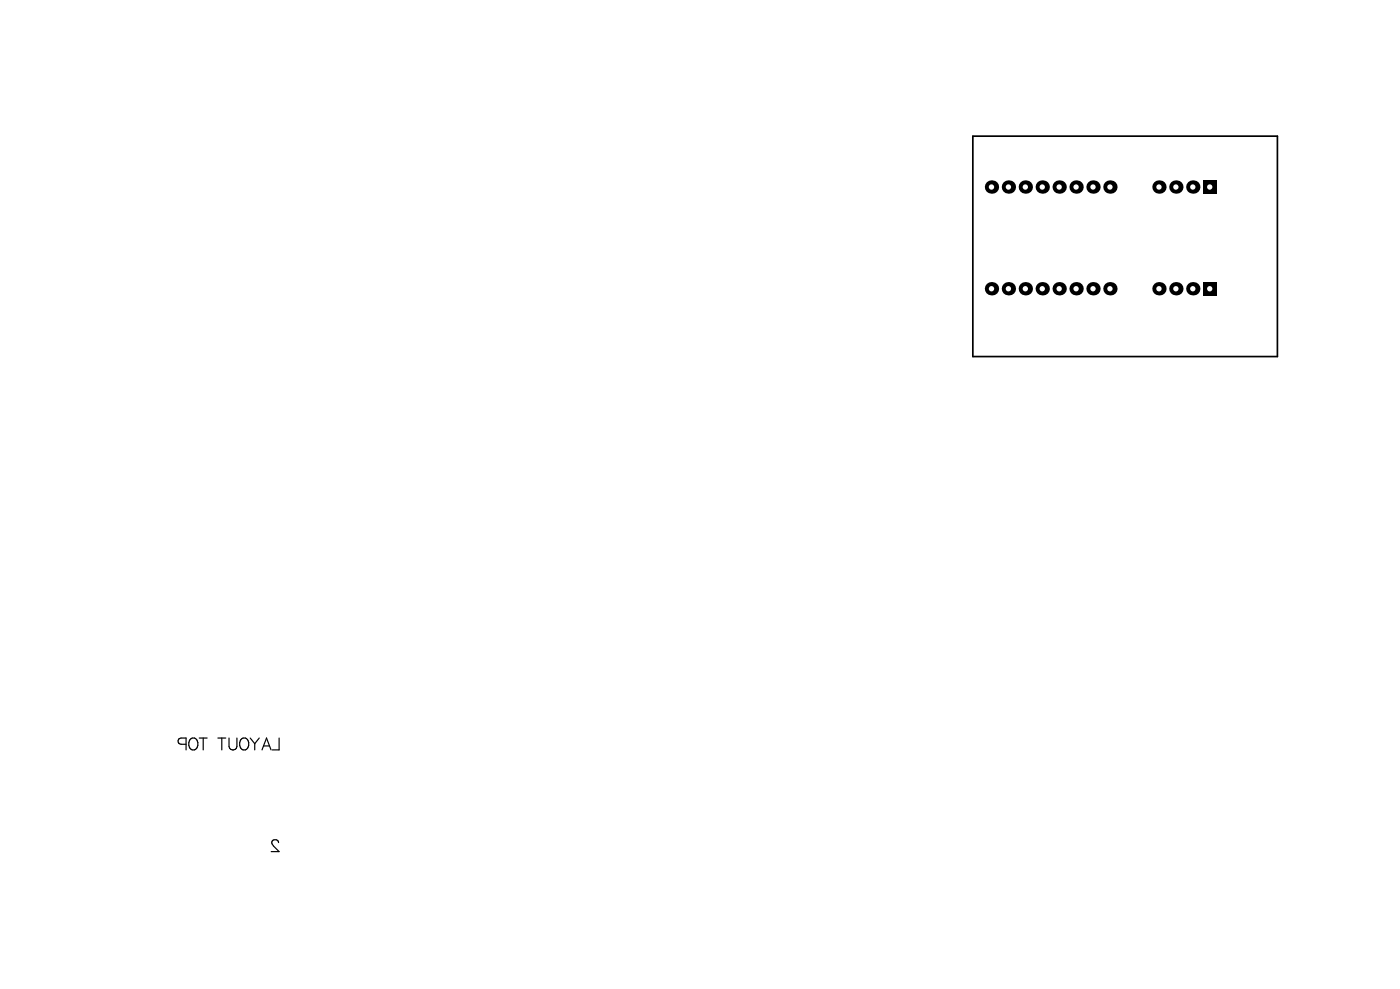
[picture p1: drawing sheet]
<svg xmlns="http://www.w3.org/2000/svg" width="210mm" height="148mm" viewBox="0 0 210 148" stroke-linecap="round" stroke-linejoin="round" font-family="sans-serif">
<path d="M145.9 20.4h45.6v33h-45.6z" fill="none" stroke="#000" stroke-width=".25"/>
<g fill="none" stroke="#000" stroke-width=".18">
<path d="M27.9 111.5h-.8a.47 .47 0 0 1-.4-.5 .47 .47 0 0 1 .4-.4h.8v1.7M28.5 110.8a.65 .65 0 0 1 .7-.2 .65 .65 0 0 1 .5 .6 .78 .78 0 0 1-.2 .9 .78 .78 0 0 1-.9 .2 1.1 1.1 0 0 1-.1-1.5zM29.9 110.6h1.2M30.5 110.6v1.7M32.7 110.6h1.1M33.3 110.6v1.7M34.3 110.6v1.2a.6 .6 0 0 0 .6 .6 .6 .6 0 0 0 .6-.6v-1.2M36.1 110.8a.65 .65 0 0 1 .8-.2 .65 .65 0 0 1 .4 .6 .78 .78 0 0 1-.2 .9 .78 .78 0 0 1-.8 .2 1.1 1.1 0 0 1-.2-1.5zM37.5 110.6l.7 .8M38.2 111.4v.9M38.9 110.6l-.7 .8M39.3 112.3l.7-1.7 .6 1.7"/>
<path d="M39.5 111.8h.9M41.8 110.6v1.7h-1M41.8 126.2l-.2-.3-.5-.1a.43 .43 0 0 0-.3 .7l1 1.1h-1.1"/>
</g>
<circle cx="163.9" cy="43.3" r="1" fill="#000"/>
<circle cx="163.9" cy="43.3" r=".4" fill="#fff"/>
<circle cx="156.3" cy="43.3" r="1" fill="#000"/>
<circle cx="156.3" cy="43.3" r=".4" fill="#fff"/>
<circle cx="158.8" cy="43.3" r="1" fill="#000"/>
<circle cx="158.8" cy="43.3" r=".4" fill="#fff"/>
<circle cx="153.7" cy="43.3" r="1" fill="#000"/>
<circle cx="153.7" cy="43.3" r=".4" fill="#fff"/>
<path d="M180.4 27h2v2h-2z" fill-rule="evenodd" fill="#000"/>
<circle cx="181.4" cy="28" r=".4" fill="#fff"/>
<circle cx="178.8" cy="28" r="1" fill="#000"/>
<circle cx="178.8" cy="28" r=".4" fill="#fff"/>
<circle cx="176.3" cy="28" r="1" fill="#000"/>
<circle cx="176.3" cy="28" r=".4" fill="#fff"/>
<circle cx="173.8" cy="28" r="1" fill="#000"/>
<circle cx="173.8" cy="28" r=".4" fill="#fff"/>
<circle cx="148.7" cy="28" r="1" fill="#000"/>
<circle cx="148.7" cy="28" r=".4" fill="#fff"/>
<circle cx="158.8" cy="28" r="1" fill="#000"/>
<circle cx="158.8" cy="28" r=".4" fill="#fff"/>
<circle cx="151.2" cy="28" r="1" fill="#000"/>
<circle cx="151.2" cy="28" r=".4" fill="#fff"/>
<circle cx="156.3" cy="28" r="1" fill="#000"/>
<circle cx="156.3" cy="28" r=".4" fill="#fff"/>
<circle cx="153.7" cy="28" r="1" fill="#000"/>
<circle cx="153.7" cy="28" r=".4" fill="#fff"/>
<circle cx="161.3" cy="28" r="1" fill="#000"/>
<circle cx="161.3" cy="28" r=".4" fill="#fff"/>
<circle cx="163.9" cy="28" r="1" fill="#000"/>
<circle cx="163.9" cy="28" r=".4" fill="#fff"/>
<circle cx="166.4" cy="28" r="1" fill="#000"/>
<circle cx="166.4" cy="28" r=".4" fill="#fff"/>
<circle cx="161.3" cy="43.3" r="1" fill="#000"/>
<circle cx="161.3" cy="43.3" r=".4" fill="#fff"/>
<circle cx="166.4" cy="43.3" r="1" fill="#000"/>
<circle cx="166.4" cy="43.3" r=".4" fill="#fff"/>
<circle cx="151.2" cy="43.3" r="1" fill="#000"/>
<circle cx="151.2" cy="43.3" r=".4" fill="#fff"/>
<circle cx="148.7" cy="43.3" r="1" fill="#000"/>
<circle cx="148.7" cy="43.3" r=".4" fill="#fff"/>
<path d="M180.4 42.3h2v2h-2z" fill-rule="evenodd" fill="#000"/>
<circle cx="181.4" cy="43.3" r=".4" fill="#fff"/>
<circle cx="178.8" cy="43.3" r="1" fill="#000"/>
<circle cx="178.8" cy="43.3" r=".4" fill="#fff"/>
<circle cx="173.8" cy="43.3" r="1" fill="#000"/>
<circle cx="173.8" cy="43.3" r=".4" fill="#fff"/>
<circle cx="176.3" cy="43.3" r="1" fill="#000"/>
<circle cx="176.3" cy="43.3" r=".4" fill="#fff"/>
</svg>
